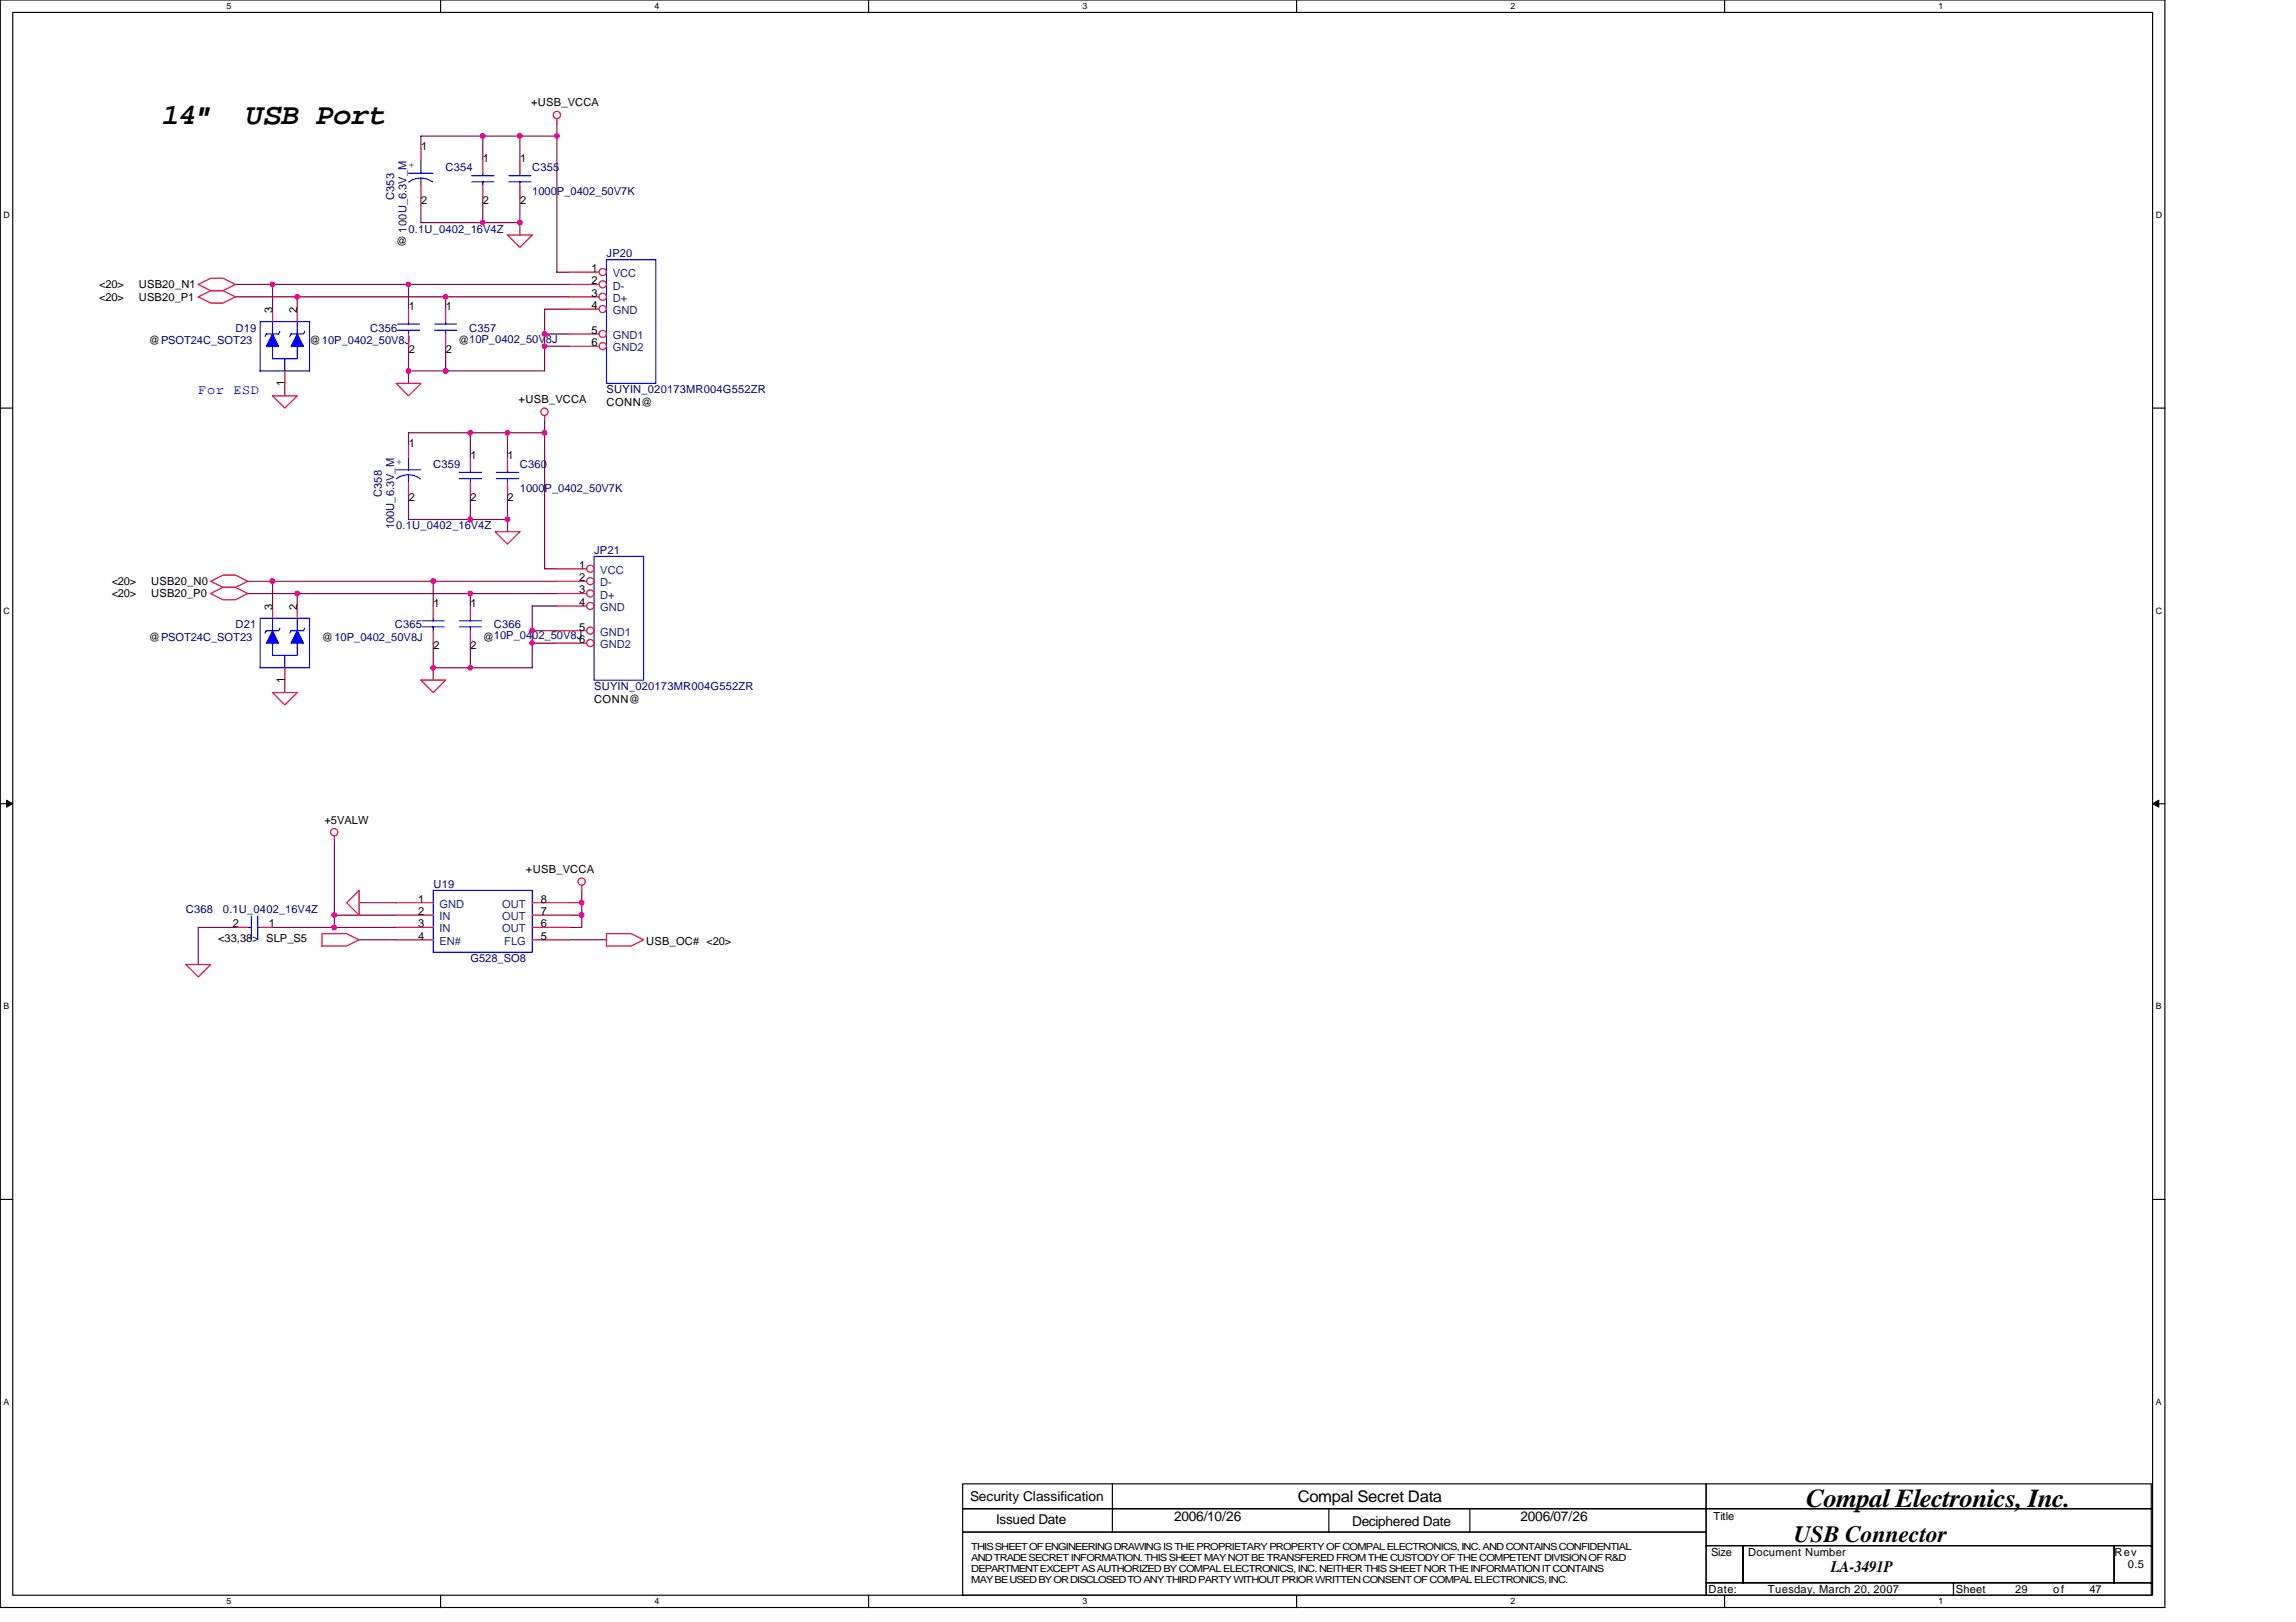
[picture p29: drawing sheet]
<svg xmlns="http://www.w3.org/2000/svg" width="297mm" height="210mm" viewBox="0 0 297 210" stroke-linecap="round" stroke-linejoin="round" font-family="sans-serif">
<defs><g id="words">
<g font-size="3.8">
<text x="20.8" y="16">14&quot;</text>
<text x="32" y="16">USB Port</text>
</g>
<text font-size="3.3" x="233.7" y="195.1">Compal Electronics, Inc.</text>
<text font-size="3" x="232.1" y="199.6">USB Connector</text>
<g font-size="2.1">
<text x="167.9" y="194.4">Compal Secret Data</text>
<text x="236.9" y="203.5">LA-3491P</text>
</g>
<text font-size="1.8" fill="#00f" x="25.7" y="51">For ESD</text>
<g font-size="1.8">
<text x="125.5" y="194.2">Security Classification</text>
<text x="128.9" y="197.3">Issued Date</text>
<text x="151.9" y="196.8">2006/10/26</text>
<text x="174.9" y="197.4">Deciphered Date</text>
<text x="196.7" y="196.8">2006/07/26</text>
</g>
<g font-size="1.4">
<text x="68.7" y="13.8">+USB_VCCA</text>
<text x="54.5" y="19.4">1</text>
<text x="62.5" y="21">1</text>
<text x="67.3" y="21">1</text>
<text x="54.5" y="26.4">2</text>
<text x="62.5" y="26.4">2</text>
<text x="67.3" y="26.4">2</text>
<text x="51.3" y="31.7">@</text>
<text x="76.5" y="35.2">1</text>
<text x="12.8" y="38.9">&lt;20&gt;</text>
<text x="12.8" y="37.3">&lt;20&gt;</text>
<text x="18" y="38.9">USB20_P1</text>
<text x="18" y="37.3">USB20_N1</text>
<text x="35.2" y="40.5" transform="rotate(-90 35.2 40.5)">3</text>
<text x="38.4" y="40.5" transform="rotate(-90 38.4 40.5)">2</text>
<text x="52.9" y="40.2">1</text>
<text x="57.7" y="40.2">1</text>
<text x="76.5" y="36.8">2</text>
<text x="76.5" y="38.4">3</text>
<text x="76.5" y="40">4</text>
<text x="19.3" y="44.5">@PSOT24C_SOT23</text>
<text x="40" y="44.5">@10P_0402_50V8J</text>
<text x="52.9" y="45.6">2</text>
<text x="57.7" y="45.6">2</text>
<text x="59.3" y="44.5">@10P_0402_50V8J</text>
<text x="76.5" y="43.2">5</text>
<text x="76.5" y="44.8">6</text>
<text x="36.8" y="49.9" transform="rotate(-90 36.8 49.9)">1</text>
<text x="67.1" y="52.2">+USB_VCCA</text>
<text x="78.5" y="52.5">CONN@</text>
<text x="52.9" y="57.8">1</text>
<text x="60.9" y="59.4">1</text>
<text x="65.7" y="59.4">1</text>
<text x="52.9" y="64.8">2</text>
<text x="60.9" y="64.8">2</text>
<text x="65.7" y="64.8">2</text>
<text x="14.5" y="75.7">&lt;20&gt;</text>
<text x="14.5" y="77.3">&lt;20&gt;</text>
<text x="19.6" y="75.7">USB20_N0</text>
<text x="19.6" y="77.3">USB20_P0</text>
<text x="74.9" y="73.6">1</text>
<text x="74.9" y="75.2">2</text>
<text x="74.9" y="76.8">3</text>
<text x="19.3" y="82.9">@PSOT24C_SOT23</text>
<text x="35.2" y="78.9" transform="rotate(-90 35.2 78.9)">3</text>
<text x="38.4" y="78.9" transform="rotate(-90 38.4 78.9)">2</text>
<text x="41.7" y="82.9">@10P_0402_50V8J</text>
<text x="56.1" y="78.6">1</text>
<text x="60.9" y="78.6">1</text>
<text x="62.5" y="82.9">@10P_0402_50V8J6</text>
<text x="74.9" y="78.4">4</text>
<text x="74.9" y="81.6">5</text>
<text x="36.8" y="88.3" transform="rotate(-90 36.8 88.3)">1</text>
<text x="56.1" y="84">2</text>
<text x="60.9" y="84">2</text>
<text x="76.9" y="90.9">CONN@</text>
<text x="42" y="106.6">+5VALW</text>
<text x="68" y="113">+USB_VCCA</text>
<text x="30.1" y="120">2</text>
<text x="34.8" y="120">1</text>
<text x="54.1" y="116.8">1</text>
<text x="54.1" y="118.4">2</text>
<text x="54.1" y="120">3</text>
<text x="70" y="120">6</text>
<text x="70" y="116.8">8</text>
<text x="70" y="118.4">7</text>
<text x="28.2" y="122">&lt;33,38&gt; SLP_S5</text>
<text x="54.1" y="121.6">4</text>
<text x="70" y="121.6">5</text>
<text x="83.6" y="122.3">USB_OC# &lt;20&gt;</text>
<text x="221.7" y="196.7">Title</text>
<text x="221.4" y="201.3">Size</text>
<text x="226.2" y="201.3">Document Number</text>
<text x="273.6" y="201.3">Rev</text>
<text x="275.3" y="202.9">0.5</text>
<text x="221" y="206.1">Date:</text>
<text x="228.7" y="206.1">Tuesday, March 20, 2007</text>
<text x="253" y="206.1">Sheet</text>
<text x="260.7" y="206.1">29</text>
<text x="265.6" y="206.1">of</text>
<text x="270.3" y="206.1">47</text>
</g>
<g font-size="1.4" fill="#00f">
<text x="52.8" y="21.8">+</text>
<text x="51.3" y="60.2">+</text>
</g>
<g font-size="1.4" fill="#000080">
<text x="57.7" y="22.1">C354</text>
<text x="68.9" y="22.1">C355</text>
<text x="51" y="25.9" transform="rotate(-90 51 25.9)">C353</text>
<text x="68.9" y="25.3">1000P_0402_50V7K</text>
<text x="52.6" y="30.1" transform="rotate(-90 52.6 30.1)">100U_6.3V_M</text>
<text x="52.8" y="30.1">0.1U_0402_16V4Z</text>
<text x="78.5" y="33.3">JP20</text>
<text x="30.5" y="42.9">D19</text>
<text x="47.9" y="42.9">C356</text>
<text x="60.7" y="42.9">C357</text>
<text x="78.5" y="50.9">SUYIN_020173MR004G552ZR</text>
<text x="49.4" y="64.3" transform="rotate(-90 49.4 64.3)">C358</text>
<text x="56" y="60.5">C359</text>
<text x="67.3" y="60.5">C360</text>
<text x="67.3" y="63.7">1000P_0402_50V7K</text>
<text x="51" y="68.5" transform="rotate(-90 51 68.5)">100U_6.3V_M</text>
<text x="51.3" y="68.5">0.1U_0402_16V4Z</text>
<text x="76.9" y="71.7">JP21</text>
<text x="30.5" y="81.3">D21</text>
<text x="51.1" y="81.3">C365</text>
<text x="63.9" y="81.3">C366</text>
<text x="76.9" y="89.3">SUYIN_020173MR004G552ZR</text>
<text x="24" y="118.1">C368</text>
<text x="28.8" y="118.1">0.1U_0402_16V4Z</text>
<text x="56.1" y="114.9">U19</text>
<text x="60.9" y="124.5">G528_SO8</text>
</g>
<g font-size="1.4" fill="#004080">
<text x="79.3" y="35.9">VCC</text>
<text x="79.3" y="37.5">D-</text>
<text x="79.3" y="39.1">D+</text>
<text x="79.3" y="40.7">GND</text>
<text x="79.3" y="43.9">GND1</text>
<text x="79.3" y="45.5">GND2</text>
<text x="77.7" y="74.3">VCC</text>
<text x="77.7" y="75.9">D-</text>
<text x="77.7" y="77.5">D+</text>
<text x="77.7" y="79.1">GND</text>
<text x="77.7" y="82.3">GND1</text>
<text x="77.7" y="83.9">GND2</text>
<text x="56.9" y="117.5">GND</text>
<text x="56.9" y="119.1">IN</text>
<text x="65" y="117.5">OUT</text>
<text x="65" y="119.1">OUT</text>
<text x="56.9" y="120.7">IN</text>
<text x="56.9" y="122.3">EN#</text>
<text x="65" y="120.7">OUT</text>
<text x="65.2" y="122.3">FLG</text>
</g>
<g font-size="1.3">
<text x="125.7" y="200.5">THIS SHEET OF ENGINEERING DRAWING IS THE PROPRIETARY PROPERTY OF COMPAL ELECTRONICS, INC. AND CONTAINS CONFIDENTIAL</text>
<text x="125.7" y="202">AND TRADE SECRET INFORMATION. THIS SHEET MAY NOT BE TRANSFERED FROM THE CUSTODY OF THE COMPETENT DIVISION OF R&amp;D</text>
<text x="125.7" y="203.5">DEPARTMENT EXCEPT AS AUTHORIZED BY COMPAL ELECTRONICS, INC. NEITHER THIS SHEET NOR THE INFORMATION IT CONTAINS</text>
<text x="125.7" y="204.9">MAY BE USED BY OR DISCLOSED TO ANY THIRD PARTY WITHOUT PRIOR WRITTEN CONSENT OF COMPAL ELECTRONICS, INC.</text>
</g>
<g font-size="1.1">
<text x="29.3" y="1.2">5</text>
<text x="84.7" y="1.2">4</text>
<text x="140" y="1.2">3</text>
<text x="195.4" y="1.2">2</text>
<text x="250.8" y="1.2">1</text>
<text x=".4" y="28.2">D</text>
<text x="278.9" y="28.2">D</text>
<text x=".4" y="79.4">C</text>
<text x="278.9" y="79.4">C</text>
<text x=".4" y="130.6">B</text>
<text x="278.9" y="130.6">B</text>
<text x=".4" y="181.8">A</text>
<text x="278.9" y="181.8">A</text>
<text x="29.3" y="207.6">5</text>
<text x="84.7" y="207.6">4</text>
<text x="140" y="207.6">3</text>
<text x="195.4" y="207.6">2</text>
<text x="250.8" y="207.6">1</text>
</g>
</g></defs>
<path d="M0 0h280.1v208h-280.1zM1.6 1.6h276.9v204.8h-276.9z" fill="none" stroke="#000" stroke-width=".15"/>
<g fill="#fff">
<path d="M29.3 .2h.6v1.2h-.6z"/>
<path d="M29.3 206.6h.6v1.3h-.6z"/>
</g>
<path d="M57 0v1.6M57 206.4v1.6" fill="none" stroke="#000" stroke-width=".15"/>
<g fill="#fff">
<path d="M84.7 .2h.6v1.2h-.6z"/>
<path d="M84.7 206.6h.6v1.3h-.6z"/>
</g>
<path d="M112.4 0v1.6M112.4 206.4v1.6" fill="none" stroke="#000" stroke-width=".15"/>
<g fill="#fff">
<path d="M140 .2h.6v1.2h-.6z"/>
<path d="M140 206.6h.6v1.3h-.6z"/>
</g>
<path d="M167.7 0v1.6M167.7 206.4v1.6" fill="none" stroke="#000" stroke-width=".15"/>
<g fill="#fff">
<path d="M195.4 .2h.6v1.2h-.6z"/>
<path d="M195.4 206.6h.6v1.3h-.6z"/>
</g>
<path d="M223.1 0v1.6M223.1 206.4v1.6" fill="none" stroke="#000" stroke-width=".15"/>
<g fill="#fff">
<path d="M250.8 .2h.6v1.2h-.6z"/>
<path d="M250.8 206.6h.6v1.3h-.6z"/>
<path d="M.4 27.2h.8v1.3h-.8z"/>
<path d="M278.9 27.2h.8v1.3h-.8z"/>
<path d="M.4 78.4h.8v1.3h-.8z"/>
<path d="M278.9 78.4h.8v1.3h-.8z"/>
</g>
<path d="M0 52.8h1.6M278.5 52.8h1.6" fill="none" stroke="#000" stroke-width=".15"/>
<g fill="#fff">
<path d="M.4 129.6h.8v1.3h-.8z"/>
<path d="M278.9 129.6h.7v1.3h-.7z"/>
</g>
<path d="M0 104h1.6M278.5 104h1.6" fill="none" stroke="#000" stroke-width=".15"/>
<path d="M.8 103.5l.8 .5-.8 .5zM278.5 104l.8-.5v1z" fill="#000" stroke="#000" stroke-width=".13"/>
<g fill="#fff">
<path d="M.4 180.8h.8v1.3h-.8z"/>
<path d="M278.9 180.8h.7v1.3h-.7z"/>
</g>
<g fill="none" stroke="#000" stroke-width=".15">
<path d="M0 155.2h1.6M278.5 155.2h1.6M124.5 192h96.2v3.2h-96.2zM124.5 195.2h96.2v3.1h-96.2zM124.5 198.3h96.2v8.1h-96.2zM143.9 192v6.3M171.9 195.2v3.1M190.2 195.2v3.1M220.7 192h57.6v3.2h-57.6zM220.7 195.2h57.6v4.8h-57.6zM220.7 200h4.8v4.8h-4.8zM220.7 204.8h32v1.6h-32z"/>
<path d="M225.5 200h48v4.8h-48zM252.7 204.8h25.6v1.6h-25.6zM273.5 200h4.8v4.8h-4.8z"/>
</g>
<g fill="none" stroke="#800040" stroke-width=".15">
<path d="M62.5 17.6v3.2M67.3 17.6v3.2M72 16v19.2h1.7M72 17.6h-17.5v1.6M30.5 36.8h4.8v3.2M30.5 38.4h8v1.6M35.3 36.8h38.4M38.5 38.4h35.2M52.8 36.8v3.2M54.5 25.6v3.2h12.8M57.7 38.4v1.6M62.5 25.6v3.2"/>
<path d="M67.3 25.6v4.8M36.8 49.6v1.6M52.8 44.8v4.8M57.7 44.8v3.2M60.9 56v3.2M65.7 56v3.2M70.5 44.8h.1M70.5 56h-17.7v1.6M70.5 54.4v19.2h1.5M70.5 44.8h3.2M70.5 43.2h3.2M73.7 40h-3.2v8h-17.7"/>
<path d="M32 75.2h3.3v3.2M32 76.8h6.5v1.6M35.3 75.2h36.7M38.5 76.8h22.4v1.6M52.8 64v3.2h12.9M56 75.2v3.2M60.9 64v3.2M60.9 76.8h11.1M65.7 64v4.8M72 78.4h-3.1v8h-8M36.8 88v1.6M56 83.2v3.2h4.9"/>
<path d="M56 86.4v1.6M60.9 83.2v3.2M68.9 83.2h3.1M68.9 81.6h3.1M43.3 108.8v9.6h8M43.3 118.4v1.6M46.5 116.8h4.8M73.7 116.8h1.6M73.7 118.4h1.6M75.3 115.2v4.8h-1.6M30.5 120h-4.8v4.8M35.3 120h16"/>
<path d="M46.5 121.6h4.8M73.7 121.6h4.8"/>
</g>
<g fill="none" stroke="#f00" stroke-width=".15">
<path d="M72 15.4v.6M25.7 38.4l1.6-.8h1.5l1.7 .8-1.7 .8h-1.5zM25.7 36.8l1.6-.8h1.5l1.7 .8-1.7 .8h-1.5zM65.7 30.4h3.2l-1.6 1.6zM35.3 51.2h3.2l-1.7 1.6zM51.3 49.6h3.2l-1.7 1.6zM52.8 40v1.6M52.8 43.2v1.6M52.8 57.6v1.6M57.7 40v1.6M57.7 43.2v1.6M70.5 53.8v.6"/>
<path d="M27.3 75.2l1.5-.8h1.7l1.5 .8-1.5 .8h-1.7zM27.3 76.8l1.5-.8h1.7l1.5 .8-1.5 .8h-1.7zM35.3 78.4v1.6M38.5 78.4v1.6M52.8 62.4v1.6M56 78.4v1.6M60.9 78.4v1.6M64 68.8h3.3l-1.6 1.6zM35.3 89.6h3.2l-1.7 1.6zM36.8 86.4v1.6M54.5 88h3.2l-1.7 1.6zM56 81.6v1.6"/>
<path d="M60.9 81.6v1.6M43.3 108.2v.6M44.8 116.8l1.7-1.6v3.2zM51.3 116.8h4.7M51.3 118.4h4.7M68.9 116.8h4.8M68.9 118.4h4.8M75.3 114.6v.6M24 124.8h3.3l-1.6 1.6zM41.7 120.8h3.1l1.7 .8-1.7 .8h-3.1zM51.3 121.6h4.7M51.3 120h4.7"/>
<path d="M68.9 121.6h4.8M68.9 120h4.8M78.5 120.8h3.2l1.6 .8-1.6 .8h-3.2z"/>
<circle cx="72" cy="14.9" r=".47"/>
<circle cx="70.4" cy="53.3" r=".47"/>
<circle cx="43.2" cy="107.7" r=".47"/>
<circle cx="75.2" cy="114.1" r=".47"/>
</g>
<g fill="none" stroke="#00f" stroke-width=".15">
<path d="M51.4 42.7h2.9M51.4 41.9h2.9M52.8 41.6v.3M52.8 42.7v.5M52.8 59.2v1.6M56.2 42.7h2.9M56.2 41.9h2.9M57.7 41.6v.3M57.7 42.7v.5M51.3 60.8h3.2M51.3 62a2.59 2.59 0 0 1 3.1 0M52.8 61.4v1"/>
<path d="M76.9 72h6.4v16h-6.4zM33.7 80h6.3v6.4h-6.3zM35.3 80v1.6M35.3 83.2v1.6h1.5M36.2 81.3l-.2 .3h-1.5l-.2 .3M36.8 84.8v1.6M38.5 83.2v1.6h-1.7M38.5 80v1.6M39.4 81.3l-.1 .3h-1.6l-.2 .3M54.6 81.1h2.9M54.6 80.3h2.9M56 80v.3"/>
<path d="M56 81.1v.5M59.4 81.1h2.9M59.4 80.3h2.9M60.9 80v.3M60.9 81.1v.5M56 115.2h12.9v8h-12.9z"/>
</g>
<g fill="#00f" stroke="#00f" stroke-width=".15">
<path d="M38.5 81.6l.8 1.6h-1.6z" fill-rule="evenodd"/>
<path d="M35.3 81.6l.7 1.6h-1.5z" fill-rule="evenodd"/>
</g>
<circle cx="76.4" cy="73.6" r=".46" fill="#fff" stroke="#f00" stroke-width=".15"/>
<path d="M72 73.6h3.9" fill="none" stroke="#f00" stroke-width=".15"/>
<circle cx="76.4" cy="75.2" r=".46" fill="#fff" stroke="#f00" stroke-width=".15"/>
<path d="M72 75.2h3.9" fill="none" stroke="#f00" stroke-width=".15"/>
<circle cx="76.4" cy="76.8" r=".46" fill="#fff" stroke="#f00" stroke-width=".15"/>
<path d="M72 76.8h3.9" fill="none" stroke="#f00" stroke-width=".15"/>
<circle cx="76.4" cy="78.4" r=".46" fill="#fff" stroke="#f00" stroke-width=".15"/>
<path d="M72 78.4h3.9" fill="none" stroke="#f00" stroke-width=".15"/>
<circle cx="76.4" cy="81.6" r=".46" fill="#fff" stroke="#f00" stroke-width=".15"/>
<path d="M72 81.6h3.9" fill="none" stroke="#f00" stroke-width=".15"/>
<circle cx="76.4" cy="83.2" r=".46" fill="#fff" stroke="#f00" stroke-width=".15"/>
<path d="M62.5 20.8v1.6M62.5 24v1.6M65.7 59.2v1.6M65.7 62.4v1.6M72 83.2h3.9" fill="none" stroke="#f00" stroke-width=".15"/>
<path d="M61 23.5h2.9M61 22.7h2.9M62.5 22.4v.3M62.5 23.5v.5M78.5 33.6h6.4v16h-6.4zM64.2 61.9h2.9M64.2 61.1h2.9M65.7 60.8v.3M65.7 61.9v.5" fill="none" stroke="#00f" stroke-width=".15"/>
<circle cx="78" cy="35.2" r=".46" fill="#fff" stroke="#f00" stroke-width=".15"/>
<path d="M73.7 35.2h3.8" fill="none" stroke="#f00" stroke-width=".15"/>
<circle cx="78" cy="36.8" r=".46" fill="#fff" stroke="#f00" stroke-width=".15"/>
<path d="M73.7 36.8h3.8" fill="none" stroke="#f00" stroke-width=".15"/>
<circle cx="78" cy="38.4" r=".46" fill="#fff" stroke="#f00" stroke-width=".15"/>
<path d="M73.7 38.4h3.8" fill="none" stroke="#f00" stroke-width=".15"/>
<circle cx="78" cy="40" r=".46" fill="#fff" stroke="#f00" stroke-width=".15"/>
<path d="M73.7 40h3.8" fill="none" stroke="#f00" stroke-width=".15"/>
<circle cx="78" cy="43.2" r=".46" fill="#fff" stroke="#f00" stroke-width=".15"/>
<path d="M73.7 43.2h3.8" fill="none" stroke="#f00" stroke-width=".15"/>
<circle cx="78" cy="44.8" r=".46" fill="#fff" stroke="#f00" stroke-width=".15"/>
<path d="M54.5 19.2v1.6M54.5 24v1.6M67.3 20.8v1.6M67.3 24v1.6M35.3 40v1.6M36.8 48v1.6M38.5 40v1.6M60.9 59.2v1.6M73.7 44.8h3.8M60.9 62.4v1.6M30.5 120h1.5M33.7 120h1.6" fill="none" stroke="#f00" stroke-width=".15"/>
<g fill="none" stroke="#00f" stroke-width=".15">
<path d="M52.8 22.4h3.2M54.5 20.8v1.6M54.5 23.1v.9M56 23.6a2.59 2.59 0 0 0-3.1 0M65.8 23.5h2.9M65.8 22.7h2.9M67.3 22.4v.3M67.3 23.5v.5M33.7 41.6h6.3v6.4h-6.3zM35.3 41.6v1.6M35.3 44.8v1.6h1.5M36.2 42.9l-.2 .3h-1.5l-.2 .3"/>
<path d="M36.8 46.4v1.6M38.5 44.8v1.6h-1.7M38.5 41.6v1.6M39.4 42.9l-.1 .3h-1.6l-.2 .3M59.4 61.9h2.9M59.4 61.1h2.9M60.9 60.8v.3M60.9 61.9v.5M32.5 118.6v2.9M33.3 118.6v2.9M32 120h.5M33.3 120h.4"/>
</g>
<g fill="#00f" stroke="#00f" stroke-width=".15">
<path d="M38.5 43.2l.8 1.6h-1.6z" fill-rule="evenodd"/>
<path d="M35.3 43.2l.7 1.6h-1.5z" fill-rule="evenodd"/>
</g>
<g fill="#f0f" stroke="#f0f" stroke-width=".15">
<circle cx="75.2" cy="116.8" r=".31"/>
<circle cx="52.8" cy="36.8" r=".31"/>
<circle cx="35.2" cy="36.8" r=".31"/>
<circle cx="38.4" cy="38.4" r=".31"/>
<circle cx="57.6" cy="48" r=".32"/>
<circle cx="62.4" cy="17.6" r=".31"/>
<circle cx="57.6" cy="38.4" r=".31"/>
<circle cx="72.1" cy="17.6" r=".31"/>
<circle cx="67.2" cy="17.6" r=".31"/>
<circle cx="67.2" cy="28.8" r=".31"/>
<circle cx="38.4" cy="76.8" r=".31"/>
<circle cx="35.2" cy="75.2" r=".32"/>
<circle cx="60.8" cy="76.8" r=".31"/>
<circle cx="56" cy="75.2" r=".32"/>
<circle cx="60.8" cy="56" r=".32"/>
<circle cx="70.4" cy="56" r=".32"/>
<circle cx="65.6" cy="56" r=".32"/>
<circle cx="75.2" cy="118.4" r=".31"/>
<circle cx="43.2" cy="118.4" r=".31"/>
<circle cx="68.8" cy="83.2" r=".32"/>
<circle cx="60.8" cy="86.4" r=".31"/>
<circle cx="43.2" cy="120" r=".32"/>
<circle cx="62.4" cy="28.8" r=".31"/>
<circle cx="60.8" cy="67.2" r=".32"/>
<circle cx="56" cy="86.4" r=".31"/>
<circle cx="68.8" cy="81.6" r=".31"/>
<circle cx="70.4" cy="44.8" r=".31"/>
<circle cx="65.6" cy="67.2" r=".32"/>
<circle cx="52.8" cy="48" r=".32"/>
<circle cx="70.4" cy="43.2" r=".32"/>
</g>
<use href="#words"/>
</svg>
